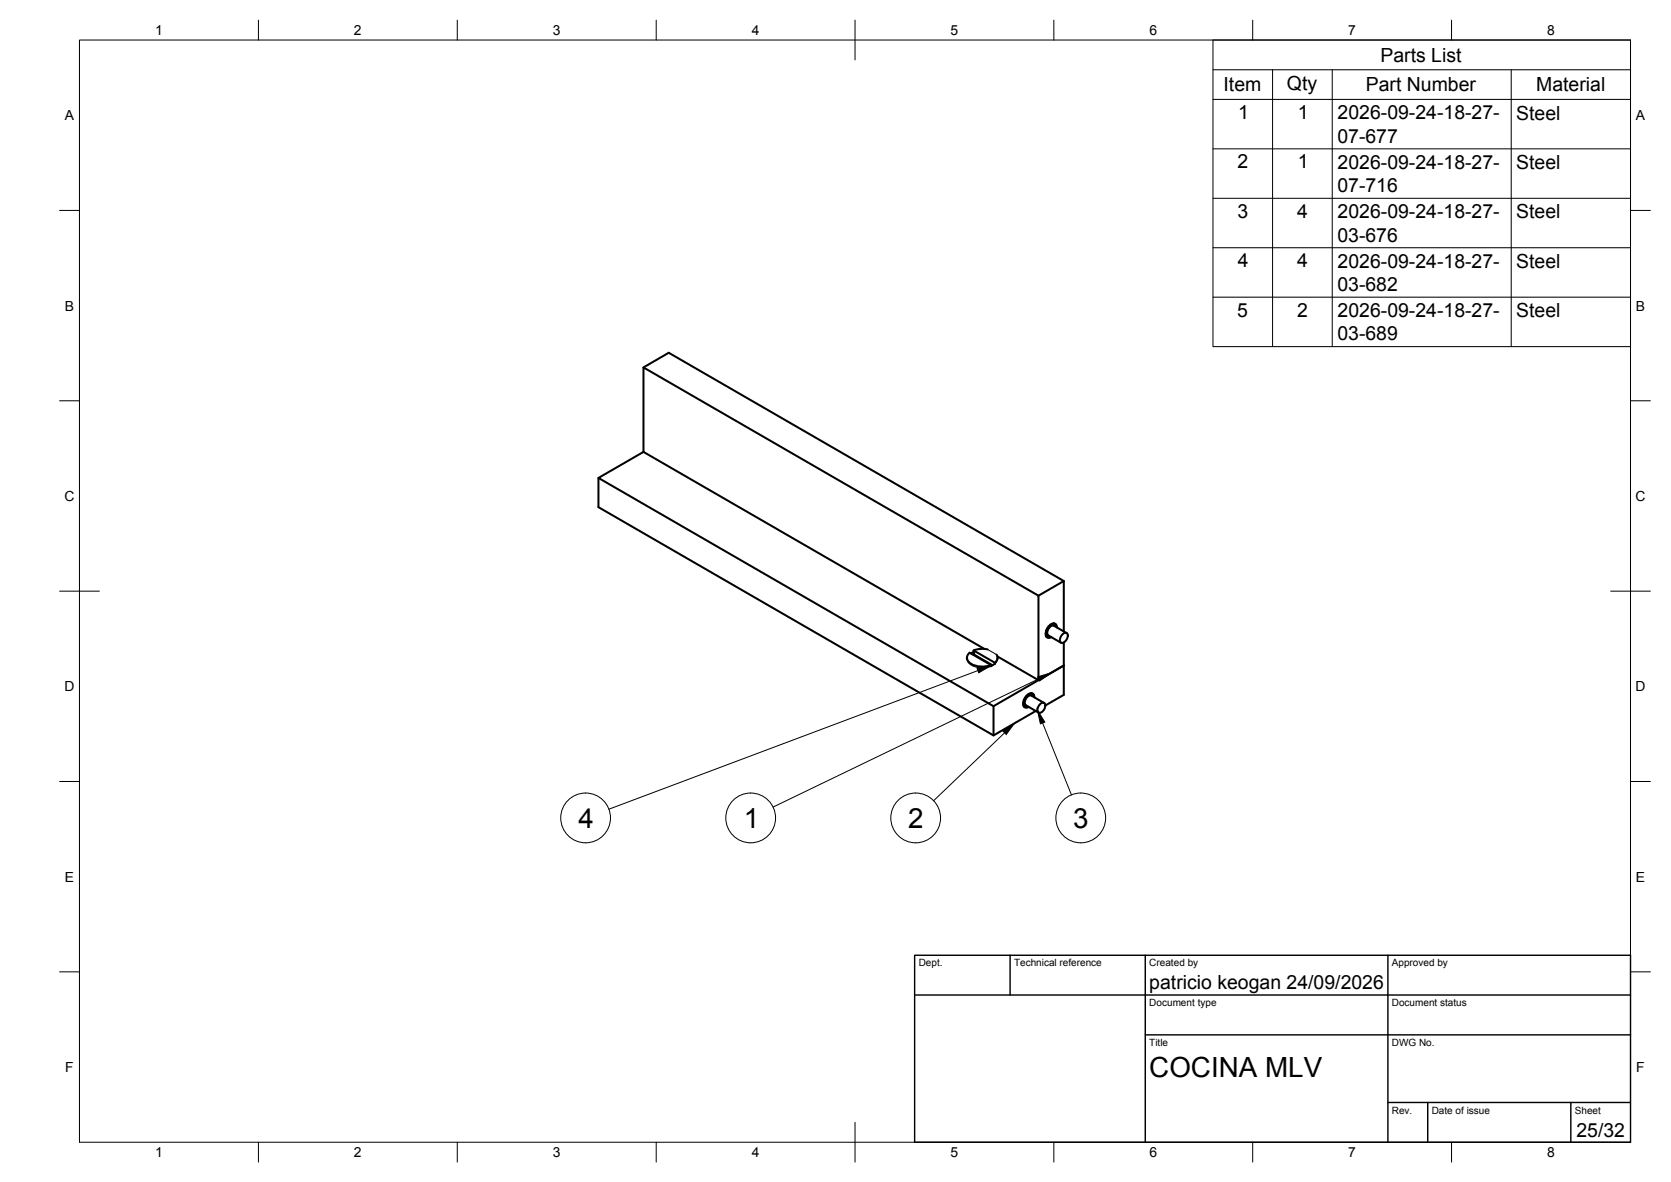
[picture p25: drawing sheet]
<svg xmlns="http://www.w3.org/2000/svg" width="420mm" height="297mm" viewBox="0 0 420 297" stroke-linecap="round" stroke-linejoin="round" font-family="sans-serif">
<defs><g id="words">
<g font-size="7">
<text x="145.4" y="208.1">4</text>
<text x="187" y="208.1">1</text>
<text x="228.4" y="208.1">2</text>
<text x="269.8" y="208">3</text>
<text x="289" y="270.6">COCINA MLV</text>
</g>
<g font-size="4.9">
<text x="347.1" y="15.5">Parts List</text>
<text x="307.7" y="23">Item</text>
<text x="323.6" y="22.5">Qty</text>
<text x="343.4" y="23">Part Number</text>
<text x="386.3" y="23">Material</text>
<text x="311.3" y="29.9">1</text>
<text x="326.3" y="29.9">1</text>
<text x="336.3" y="35.9">07-677</text>
<text x="336.3" y="30">2026-09-24-18-27-</text>
<text x="381.3" y="30">Steel</text>
<text x="311.2" y="42.3">2</text>
<text x="326.3" y="42.3">1</text>
<text x="336.3" y="42.4">2026-09-24-18-27-</text>
<text x="381.3" y="42.5">Steel</text>
<text x="336.3" y="48.3">07-716</text>
<text x="311.1" y="54.7">3</text>
<text x="326.2" y="54.7">4</text>
<text x="336.3" y="54.8">2026-09-24-18-27-</text>
<text x="381.3" y="54.9">Steel</text>
<text x="336.3" y="60.7">03-676</text>
<text x="311.2" y="67.2">4</text>
<text x="326.2" y="67.2">4</text>
<text x="336.3" y="67.3">2026-09-24-18-27-</text>
<text x="381.3" y="67.3">Steel</text>
<text x="336.3" y="73.1">03-682</text>
<text x="311.1" y="79.6">5</text>
<text x="326.2" y="79.6">2</text>
<text x="336.3" y="79.7">2026-09-24-18-27-</text>
<text x="381.3" y="79.7">Steel</text>
<text x="336.3" y="85.5">03-689</text>
<text x="289" y="248.5">patricio keogan 24/09/2026</text>
<text x="396.4" y="285.7">25/32</text>
</g>
<g font-size="3.5">
<text x="39" y="8.8">1</text>
<text x="89" y="8.8">2</text>
<text x="139" y="8.8">3</text>
<text x="189" y="8.8">4</text>
<text x="239" y="8.8">5</text>
<text x="289" y="8.8">6</text>
<text x="339" y="8.8">7</text>
<text x="389" y="8.8">8</text>
<text x="16.3" y="30.2">A</text>
<text x="411.3" y="30.2">A</text>
<text x="16.3" y="78">B</text>
<text x="411.3" y="78">B</text>
<text x="16.2" y="125.9">C</text>
<text x="411.2" y="125.9">C</text>
<text x="16.2" y="173.7">D</text>
<text x="411.2" y="173.7">D</text>
<text x="16.3" y="221.6">E</text>
<text x="411.3" y="221.6">E</text>
<text x="16.4" y="269.4">F</text>
<text x="411.4" y="269.4">F</text>
<text x="39" y="290.8">1</text>
<text x="89" y="290.8">2</text>
<text x="139" y="290.8">3</text>
<text x="189" y="290.8">4</text>
<text x="239" y="290.8">5</text>
<text x="289" y="290.8">6</text>
<text x="339" y="290.8">7</text>
<text x="389" y="290.8">8</text>
</g>
<g font-size="2.5">
<text x="231" y="242.9">Dept.</text>
<text x="255" y="242.9">Technical reference</text>
<text x="289" y="242.9">Created by</text>
<text x="350" y="242.9">Approved by</text>
<text x="289" y="252.8">Document type</text>
<text x="350" y="252.8">Document status</text>
<text x="289" y="262.9">Title</text>
<text x="350" y="262.9">DWG No.</text>
<text x="350" y="279.9">Rev.</text>
<text x="360" y="279.9">Date of issue</text>
<text x="396" y="279.9">Sheet</text>
</g>
</g></defs>
<!-- layer: Visible -->
<g fill="none" stroke="#000" stroke-width=".51">
<path d="M161.8 92.3l6.3-3.6 99.4 57.3v12.7M161.8 113.6v-21.3l99.3 57.4v21.2l-10.3-5.9M161.8 113.6l-11.3 6.5 99.3 57.4 17.7-10.3-6.4 3.7M161.8 113.6l85.8 49.5M150.5 120.1v7.4l99.3 57.3 10.6-6.1M263 159.9l.4 .2M264.9 156.6l.4 .2M265.7 157.6a.9 .9 0 0 0-.7-.9 .9 .9 0 0 0-1 .5l-.8 1.2a1.03 1.03 0 0 0-.2 1.2 1.03 1.03 0 0 0 1.3 .4M265.7 157.7a.97 .97 0 0 0-.7-1.1 .97 .97 0 0 0-1.1 .6 2.34 2.34 0 0 0-.7 2.9l.7 .2 .4-.2M267.2 159.4a.73 .73 0 0 1 1.2 0 1.83 1.83 0 0 1-1.5 2.2 1.34 1.34 0 0 1 .3-2.2zM267.5 146l-6.4 3.7M268.2 159.1l-3.2-1.8a1.62 1.62 0 0 0-1.4 2.4l3.2 1.8"/>
<path d="M243.1 165.3v.3M243.8 164l5.4 3.1v.4M243.8 164a1.61 1.61 0 0 0-.6 1.6 1.61 1.61 0 0 0 1.1 1.3l2 .6h1.5l1.4-.4M244.8 163.8v-.3l5.3 3v.4M244.9 163.8l-.8 .4M244.9 164.1v.4M244.9 164.5l4.7 2.7M244.9 164.5l-.1 .1M248.3 163.2l-1.8-.1-1.7 .3M249.8 177.5v7.3M250.1 166.8l-.9 .6M250.6 164.5a1.47 1.47 0 0 1-.5 2.1"/>
<path d="M250.8 165.3v.3M257.4 177.5l.3 .2M257.9 177.2l3.2 1.9M259.3 174.2l.3 .2M260 175.2a.9 .9 0 0 0-.7-.9 .9 .9 0 0 0-1 .4l-.8 1.2a1.03 1.03 0 0 0-.1 1.3 1.03 1.03 0 0 0 1.2 .4M260.1 175.2a.97 .97 0 0 0-.7-1 .97 .97 0 0 0-1.2 .5 2.34 2.34 0 0 0-.6 3l.7 .1 .4-.2M261.5 176.9a.73 .73 0 0 1 1.3 .1 1.83 1.83 0 0 1-1.5 2.1 1.34 1.34 0 0 1 .2-2.2zM262.5 176.7l-3.1-1.9a1.62 1.62 0 0 0-1.4 2.4M267.5 161.4v13.2l-4.7 2.7"/>
</g>
<!-- layer: Visible Narrow -->
<path d="M243.1 165.6a3.1 3.1 0 0 0 3.2 2.2l1.8-.1 1.1-.3M244.8 163.8l.1 .3M248.3 163.2l2.3 1.3M250.8 165.6l-.1 .7-.6 .5" fill="none" stroke="#000" stroke-width=".25"/>
<!-- layer: BORDER -->
<g fill="none" stroke="#000" stroke-width=".25">
<path d="M20 10.1h390v276.9h-390zM65 5.1v5M115 5.1v5M165 5.1v5M215 5.1v10M265 5.1v5M315 5.1v5M365 5.1v5M15 52.9h5M410 52.9h5M15 100.7h5M410 100.7h5"/>
<path d="M15 148.6h10M405 148.6h10M15 196.4h5M410 196.4h5M15 244.2h5M410 244.2h5M65 287v5M115 287v5M165 287v5M215 282.1v9.9M265 287v5M315 287v5"/>
<path d="M365 287v5"/>
</g>
<!-- layer: TITLEBLOCK -->
<path d="M230 240.1h180v46.9h-180zM230 250h180M254 240.1v9.9M288 240.1v46.9M349 240.1v46.9M288 260.1h122M349 277.1h61M359 277.1v9.9M395 277.1v9.9" fill="none" stroke="#000" stroke-width=".36"/>
<!-- layer: Parts Lists -->
<path d="M305 10.1h105v77h-105zM305 17.5h105M320 17.5v69.6M335 17.5v69.6M380 17.5v69.6M305 25h105M305 37.4h105M305 49.8h105M305 62.3h105M305 74.7h105" fill="none" stroke="#000" stroke-width=".25"/>
<!-- layer: Balloons -->
<g fill="none" stroke="#000" stroke-width=".25">
<circle cx="147.2" cy="205.5" r="6.3"/>
<circle cx="188.8" cy="205.5" r="6.3"/>
<circle cx="230.2" cy="205.5" r="6.3"/>
<circle cx="271.7" cy="205.5" r="6.3"/>
</g>
<!-- layer: 0 -->
<path d="M245.7 168l3.5-.7-3.1 1.8zM260.9 170.1l3.4-1-2.9 2zM252.2 183.7l2.9-2-2.1 2.9zM260.8 178.4l1.9 3.1-1.1 .4z" fill="#000" stroke="#000" stroke-width=".25"/>
<path d="M245.9 168.5l-92.8 34.9M261.2 170.6l-66.8 32.2M252.6 184.2l-17.8 17M262.1 181.7l7.3 18.1" fill="none" stroke="#000" stroke-width=".25"/>
<use href="#words"/>
</svg>
